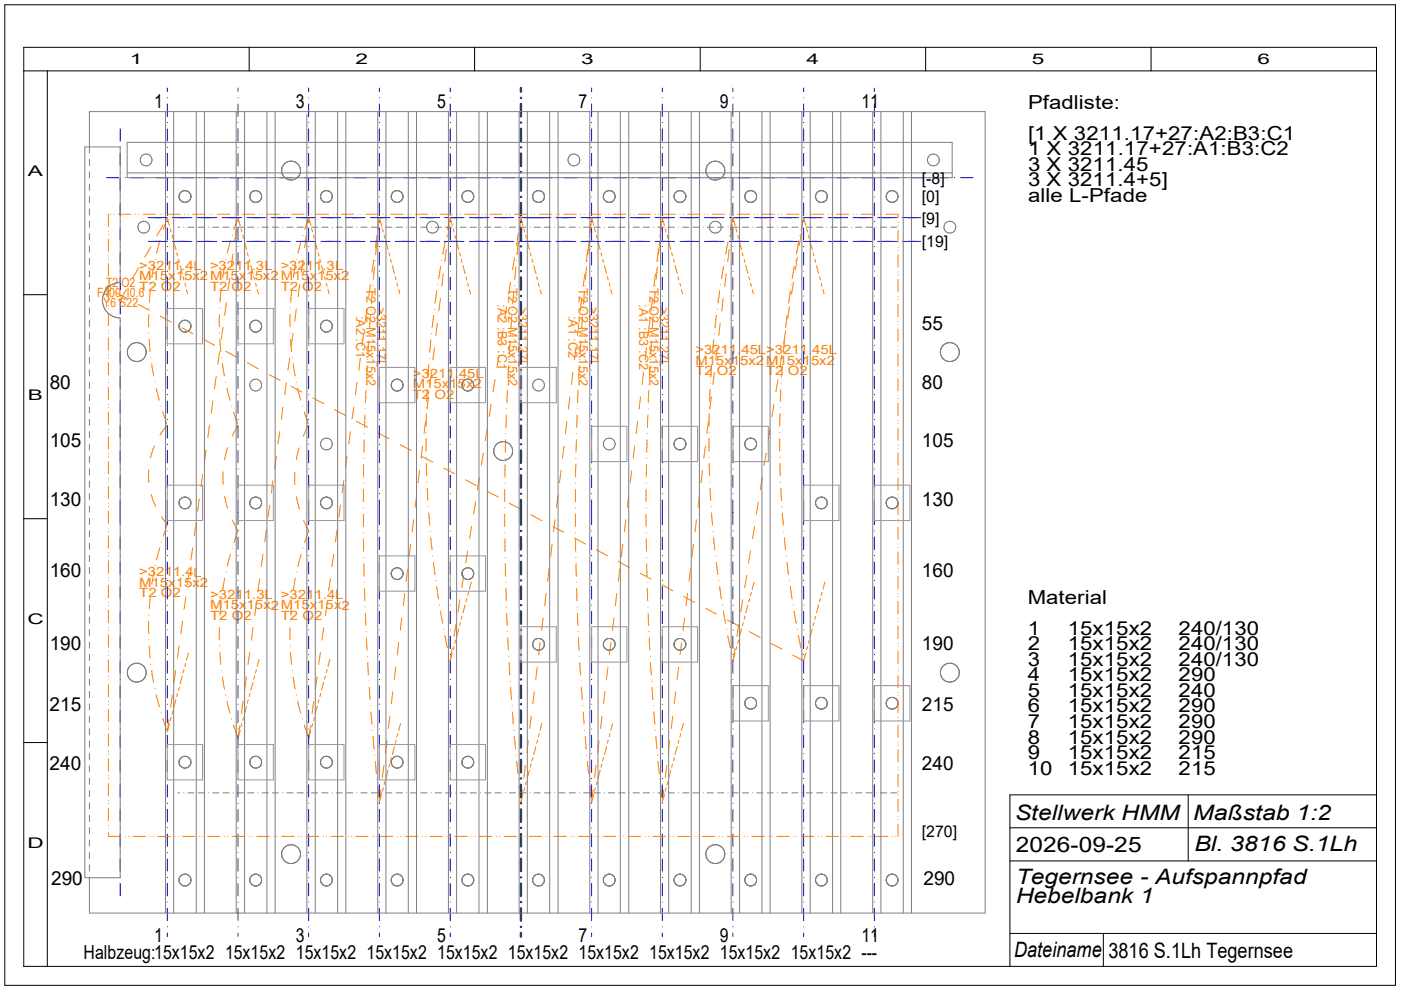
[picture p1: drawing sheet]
<svg xmlns="http://www.w3.org/2000/svg" width="297mm" height="210mm" viewBox="0 0 297 210" stroke-linecap="round" stroke-linejoin="round" font-family="sans-serif">
<defs><g id="words">
<g font-size="4.5">
<text x="215.2" y="173.8">Stellwerk HMM</text>
<text x="253" y="173.8">Maßstab 1:2</text>
<text x="215.4" y="180.6">2026-09-25</text>
<text x="253.2" y="180.5">Bl. 3816 S.1Lh</text>
<text x="215.4" y="187.4">Tegernsee - Aufspannpfad</text>
<text x="215.4" y="191.4">Hebelbank 1</text>
<text x="215.1" y="203">Dateiname</text>
<text x="235" y="203">3816 S.1Lh Tegernsee</text>
</g>
<g font-size="4.1">
<text x="32.7" y="22.9">1</text>
<text x="62.7" y="22.9">3</text>
<text x="92.7" y="22.9">5</text>
<text x="122.7" y="22.9">7</text>
<text x="152.7" y="22.9">9</text>
<text x="182.7" y="22.9">11</text>
<text x="218" y="23">Pfadliste:</text>
<text x="218" y="29.6">[1 X 3211.17+27:A2:B3:C1</text>
<text x="218" y="32.9">1 X 3211.17+27:A1:B3:C2</text>
<text x="218" y="36.2">3 X 3211.45</text>
<text x="218" y="39.5">3 X 3211.4+5]</text>
<text x="218" y="42.8">alle L-Pfade</text>
<text x="195.4" y="69.9">55</text>
<text x="10.5" y="82.4">80</text>
<text x="195.4" y="82.4">80</text>
<text x="10.5" y="94.9">105</text>
<text x="195.4" y="94.9">105</text>
<text x="10.5" y="107.4">130</text>
<text x="195.4" y="107.4">130</text>
<text x="10.5" y="122.3">160</text>
<text x="195.4" y="122.3">160</text>
<text x="217.9" y="128">Material</text>
<text x="10.5" y="137.8">190</text>
<text x="195.4" y="137.8">190</text>
<text x="217.9" y="134.5">1</text>
<text x="217.9" y="137.8">2</text>
<text x="226.4" y="134.5">15x15x2</text>
<text x="226.4" y="137.8">15x15x2</text>
<text x="249.9" y="134.5">240/130</text>
<text x="249.9" y="137.8">240/130</text>
<text x="217.9" y="141.1">3</text>
<text x="226.4" y="141.1">15x15x2</text>
<text x="249.9" y="141.1">240/130</text>
<text x="217.9" y="144.4">4</text>
<text x="217.9" y="147.7">5</text>
<text x="226.4" y="144.4">15x15x2</text>
<text x="226.4" y="147.7">15x15x2</text>
<text x="249.9" y="144.4">290</text>
<text x="249.9" y="147.7">240</text>
<text x="10.5" y="150.7">215</text>
<text x="195.4" y="150.7">215</text>
<text x="217.9" y="151">6</text>
<text x="217.9" y="154.3">7</text>
<text x="226.4" y="151">15x15x2</text>
<text x="226.4" y="154.3">15x15x2</text>
<text x="249.9" y="151">290</text>
<text x="249.9" y="154.3">290</text>
<text x="217.9" y="157.6">8</text>
<text x="217.9" y="161">9</text>
<text x="226.4" y="157.6">15x15x2</text>
<text x="226.4" y="161">15x15x2</text>
<text x="249.9" y="157.6">290</text>
<text x="249.9" y="161">215</text>
<text x="10.5" y="163.2">240</text>
<text x="195.4" y="163.2">240</text>
<text x="217.9" y="164.3">10</text>
<text x="226.4" y="164.3">15x15x2</text>
<text x="249.9" y="164.3">215</text>
<text x="10.8" y="187.6">290</text>
<text x="195.8" y="187.6">290</text>
<text x="17.7" y="203.2">Halbzeug:15x15x2 15x15x2 15x15x2 15x15x2 15x15x2 15x15x2 15x15x2 15x15x2 15x15x2 15x15x2 ---</text>
<text x="32.7" y="199.7">1</text>
<text x="62.7" y="199.7">3</text>
<text x="92.7" y="199.7">5</text>
<text x="122.7" y="199.7">7</text>
<text x="152.7" y="199.7">9</text>
<text x="182.7" y="199.7">11</text>
</g>
<g font-size="3.4">
<text x="195.4" y="38.9">[-8]</text>
<text x="195.4" y="47.5">[9]</text>
<text x="195.4" y="42.9">[0]</text>
<text x="195.4" y="52.5">[19]</text>
<text x="195.4" y="177.5">[270]</text>
</g>
<g font-size="3.1">
<text x="27.6" y="13.6">1</text>
<text x="75.4" y="13.6">2</text>
<text x="123.2" y="13.6">3</text>
<text x="171" y="13.6">4</text>
<text x="218.8" y="13.6">5</text>
<text x="266.6" y="13.6">6</text>
<text x="5.9" y="37.3">A</text>
<text x="5.9" y="84.8">B</text>
<text x="5.8" y="132.3">C</text>
<text x="5.8" y="179.7">D</text>
</g>
<g font-size="2.7" fill="#ff8000">
<text x="29.5" y="59.4">M15</text>
<text x="29.5" y="57.2">&gt;3211.4L</text>
<text x="35.7" y="59.4">x</text>
<text x="37.3" y="59.4">15x</text>
<text x="42.4" y="59.4">2</text>
<text x="44.5" y="57.2">&gt;3211.3L</text>
<text x="44.5" y="59.4">M15x15x2</text>
<text x="59.5" y="57.2">&gt;3211.3L</text>
<text x="59.5" y="59.4">M15x15x2</text>
<text x="20.6" y="63">F400 I0.6</text>
<text x="22" y="65.2">Y6 S22</text>
<text x="22.5" y="60.8">T2 O2</text>
<text x="29.5" y="61.6">T2 O2</text>
<text x="44.5" y="61.6">T2 O2</text>
<text x="59.5" y="61.6">T2 O2</text>
<text x="77.7" y="61.1" transform="rotate(90 77.7 61.1)">T2 O2 M15x15x2</text>
<text x="79.9" y="65" transform="rotate(90 79.9 65)">&gt;3211.17L</text>
<text x="105.5" y="64.6" transform="rotate(90 105.5 64.6)">:A2 :B3 :C1</text>
<text x="107.7" y="61.1" transform="rotate(90 107.7 61.1)">T2 O2 M15x15x2</text>
<text x="109.9" y="65" transform="rotate(90 109.9 65)">&gt;3211.27L</text>
<text x="122.7" y="61.1" transform="rotate(90 122.7 61.1)">T2 O2 M15x15x2</text>
<text x="124.9" y="65" transform="rotate(90 124.9 65)">&gt;3211.17L</text>
<text x="135.5" y="64.6" transform="rotate(90 135.5 64.6)">:A1 :B3 :C2</text>
<text x="137.7" y="61.1" transform="rotate(90 137.7 61.1)">T2 O2 M15x15x2</text>
<text x="139.9" y="65" transform="rotate(90 139.9 65)">&gt;3211.27L</text>
<text x="75.5" y="67" transform="rotate(90 75.5 67)">:A2 :C1</text>
<text x="120.5" y="67" transform="rotate(90 120.5 67)">:A1 :C2</text>
<text x="147.4" y="75.1">&gt;3211.45L&gt;3211.45L</text>
<text x="147.4" y="77.3">M15x15x2</text>
<text x="162.5" y="77.3">M15x15x2</text>
<text x="87.5" y="80.1">&gt;3211.</text>
<text x="87.5" y="82.3">M15x</text>
<text x="95.2" y="82.3">1</text>
<text x="97" y="82.3">5x2</text>
<text x="97.3" y="80.1">45L</text>
<text x="147.4" y="79.5">T2 O2</text>
<text x="162.5" y="79.5">T2 O2</text>
<text x="87.5" y="84.5">T2 O2</text>
<text x="29.5" y="124.4">M15</text>
<text x="29.5" y="122.2">&gt;3211.4L</text>
<text x="35.7" y="124.4">x</text>
<text x="37.3" y="124.4">15x</text>
<text x="42.4" y="124.5">2</text>
<text x="29.5" y="126.6">T2 O2</text>
<text x="44.5" y="129.2">M15</text>
<text x="44.5" y="131.4">T2 O2</text>
<text x="44.5" y="127">&gt;3211.3L</text>
<text x="50.7" y="129.2">x</text>
<text x="52.3" y="129.2">15x2M15</text>
<text x="59.5" y="127">&gt;3211.4L</text>
<text x="59.5" y="131.4">T2 O2</text>
<text x="65.7" y="129.2">x</text>
<text x="67.3" y="129.2">15x2</text>
</g>
</g></defs>
<g fill="none" stroke="#000" stroke-width=".21">
<path d="M1 1h294.9v207.9h-294.9zM5 10h286.8v194.9h-286.8zM5 15h286.8M10 15v189.9M52.8 10v5M100.6 10v5M148.5 10v5M196.3 10v5M244 10v5M5 62.5h5M5 110h5M5 157.4h5"/>
<path d="M214.1 175.5h77.7M251.9 168.5v14M291.8 168.5h-77.7v36.4M214.1 182.5h77.7M214.1 197.9h77.7M233.9 197.9v7"/>
</g>
<g fill="none" stroke="#00f" stroke-width=".21">
<path d="M35.5 18.7v.7M50.5 18.7v.7M65.4 18.7v.7M80.4 18.7v.7M95.5 18.7v.7M125.4 18.7v.7M140.4 18.7v.7M155.4 18.7v.7M170.4 18.7v.7M185.4 18.7v.7M22.6 37.7h2.6M25.5 27.3v2.6"/>
<path d="M25.5 32.6v2.6M25.5 37.8v2.6M25.5 36.5h.1M25.5 31.2h.1M26.5 37.7h.1M27.9 37.7h2.6M31.8 37.7h.1M33.1 37.7h2.6M35.5 36.5h.1M35.5 31.2h.1M35.5 22.1v2.6M35.5 27.3v2.6"/>
<path d="M35.5 32.6v2.6M35.5 37.8v2.6M35.5 26h.1M35.5 20.7h.1M37 37.7h.1M38.4 37.7h2.6M42.3 37.7h.1M43.6 37.7h2.6M47.5 37.7h.1M48.8 37.7h2.7M50.5 36.5h.1M50.5 31.2h.1"/>
<path d="M50.5 26h.1M50.5 20.7h.1M50.5 22.1v2.6M50.5 27.3v2.6M50.5 32.6v2.6M50.5 37.8v2.6M52.8 37.7h.1M54.1 37.7h2.6M58 37.7h.1M59.3 37.7h2.7M63.3 37.7h.1M64.6 37.7h2.6"/>
<path d="M65.4 36.5h.1M65.4 31.2h.1M65.4 26h.1M65.4 20.7h.1M65.4 22.1v2.6M65.4 27.3v2.6M65.4 32.6v2.6M65.4 37.8v2.6M68.5 37.7h.1M69.8 37.7h2.7M73.8 37.7h.1M75.1 37.7h2.6"/>
<path d="M79 37.7h.1M80.3 37.7h2.7M80.4 36.5h.1M80.4 31.2h.1M80.4 26h.1M80.4 20.7h.1M80.4 22.1v2.6M80.4 27.3v2.6M80.4 32.6v2.6M80.4 37.8v2.6M84.3 37.7h.1M85.6 37.7h2.6"/>
<path d="M89.5 37.7h.1M90.8 37.7h2.7M94.8 37.7h.1M95.5 36.5h.1M95.5 31.2h.1M95.5 26h.1M95.5 20.7h.1M95.5 22.1v2.6M95.5 27.3v2.6M95.5 32.6v2.6M95.5 37.8v2.6M96.1 37.7h2.6"/>
<path d="M100 37.7h.1M101.3 37.7h2.6M105.2 37.7h.1M106.5 37.7h2.7M110.5 37.7h.1M111.8 37.7h5.2M118.4 37.7h.1M119.7 37.7h2.6M123.6 37.7h.1M124.9 37.7h2.6M125.4 36.5h.1M125.4 31.2h.1"/>
<path d="M125.4 26h.1M125.4 20.7h.1M125.4 22.1v2.6M125.4 27.3v2.6M125.4 32.6v2.6M125.4 37.8v2.6M128.9 37.7h.1M130.2 37.7h2.6M134.1 37.7h.1M135.4 37.7h2.6M139.4 37.7h.1M140.4 36.5h.1"/>
<path d="M140.4 31.2h.1M140.4 26h.1M140.4 20.7h.1M140.4 22.1v2.6M140.4 27.3v2.6M140.4 32.6v2.6M140.4 37.8v2.6M140.7 37.7h2.6M144.6 37.7h.1M145.9 37.7h2.6M149.9 37.7h.1M151.2 37.7h2.6"/>
<path d="M155.1 37.7h.1M155.4 36.5h.1M155.4 31.2h.1M155.4 26h.1M155.4 20.7h.1M155.4 22.1v2.6M155.4 27.3v2.6M155.4 32.6v2.6M155.4 37.8v2.6M156.4 37.7h2.6M160.4 37.7h.1M161.7 37.7h2.6"/>
<path d="M165.6 37.7h.1M166.9 37.7h2.6M170.4 36.5h.1M170.4 31.2h.1M170.4 26h.1M170.4 20.7h.1M170.4 22.1v2.6M170.4 27.3v2.6M170.4 32.6v2.6M170.4 37.8v2.6M170.9 37.7h.1M172.2 37.7h2.6"/>
<path d="M176.1 37.7h.1M177.4 37.7h2.6M181.4 37.7h.1M182.7 37.7h2.6M185.4 36.5h.1M185.4 31.2h.1M185.4 26h.1M185.4 20.7h.1M185.4 22.1v2.6M185.4 27.3v2.6M185.4 32.6v2.6M185.4 37.8v2.6"/>
<path d="M186.6 37.7h.1M187.9 37.7h2.6M191.9 37.7h.1M193.2 37.7h2.6M197.1 37.7h.1M198.4 37.7h2.6M202.3 37.7h.1M203.7 37.7h2.6M25.5 43.1v2.6M25.5 48.3v2.6M25.5 53.6v2.6M25.5 58.8v2.6"/>
<path d="M25.5 57.5h.1M25.5 52.2h.1M25.5 47h.1M25.5 41.7h.1M31.5 46.1h3.8M31.5 51.2h3.8M35.4 46.1h.1M35.4 51.2h.1M35.5 57.5h.1M35.5 52.2h.1M35.5 47h.1M35.5 41.7h.1"/>
<path d="M35.5 43.1v2.6M35.5 48.3v2.6M35.5 53.6v2.6M35.5 58.8v2.6M36.6 46.1h.1M36.6 51.2h.1M36.7 46.1h3.8M36.7 51.2h3.8M40.7 46.1h.1M40.7 51.2h.1M41.8 46.1h.1M41.8 51.2h.1"/>
<path d="M42 46.1h3.8M42 51.2h3.8M45.9 46.1h.1M45.9 51.2h.1M47.1 46.1h.1M47.1 51.2h.1M47.2 46.1h3.8M47.2 51.2h3.8M50.5 57.5h.1M50.5 52.2h.1M50.5 47h.1M50.5 41.7h.1"/>
<path d="M50.5 43.1v2.6M50.5 48.3v2.6M50.5 53.6v2.6M50.5 58.8v2.6M51.2 46.1h.1M51.2 51.2h.1M52.3 46.1h.1M52.3 51.2h.1M52.5 46.1h3.7M52.5 51.2h3.7M56.4 46.1h.1M56.4 51.2h.1"/>
<path d="M57.5 46.1h.1M57.5 51.2h.1M57.7 46.1h3.8M57.7 51.2h3.8M61.7 46.1h.1M61.7 51.2h.1M62.8 46.1h.1M62.8 51.2h.1M63 46.1h3.7M63 51.2h3.7M65.4 57.5h.1M65.4 52.2h.1"/>
<path d="M65.4 47h.1M65.4 41.7h.1M65.4 43.1v2.6M65.4 48.3v2.6M65.4 53.6v2.6M65.4 58.8v2.6M66.9 46.1h.1M66.9 51.2h.1M68 46.1h.1M68 51.2h.1M68.2 46.1h3.8M68.2 51.2h3.8"/>
<path d="M72.1 46.1h.1M72.1 51.2h.1M73.3 46.1h.1M73.3 51.2h.1M73.4 46.1h3.8M73.4 51.2h3.8M77.4 46.1h.1M77.4 51.2h.1M78.5 46.1h.1M78.5 51.2h.1M78.7 46.1h3.8M78.7 51.2h3.8"/>
<path d="M80.4 57.5h.1M80.4 52.2h.1M80.4 47h.1M80.4 41.7h.1M80.4 43.1v2.6M80.4 48.3v2.6M80.4 53.6v2.6M80.4 58.8v2.6M82.6 46.1h.1M82.6 51.2h.1M83.8 46.1h.1M83.8 51.2h.1"/>
<path d="M83.9 46.1h3.8M83.9 51.2h3.8M87.9 46.1h.1M87.9 51.2h.1M89 46.1h.1M89 51.2h.1M89.2 46.1h3.8M89.2 51.2h3.8M93.1 46.1h.1M93.1 51.2h.1M94.3 46.1h.1M94.3 51.2h.1"/>
<path d="M94.4 46.1h3.8M94.4 51.2h3.8M95.5 57.5h.1M95.5 52.2h.1M95.5 47h.1M95.5 41.7h.1M95.5 43.1v2.6M95.5 48.3v2.6M95.5 53.6v2.6M95.5 58.8v2.6M98.4 46.1h.1M98.4 51.2h.1"/>
<path d="M99.5 46.1h.1M99.5 51.2h.1M99.7 46.1h3.8M99.7 51.2h3.8M103.6 46.1h.1M103.6 51.2h.1M104.8 46.1h.1M104.8 51.2h.1M104.9 46.1h3.8M104.9 51.2h3.8M108.9 46.1h.1M108.9 51.2h.1"/>
<path d="M110 46.1h.1M110 51.2h.1M110.2 46.1h6.4M110.2 51.2h6.4M116.8 46.1h.1M116.8 51.2h.1M117.9 46.1h.1M117.9 51.2h.1M118.1 46.1h3.7M118.1 51.2h3.7M122 46.1h.1M122 51.2h.1"/>
<path d="M123.1 46.1h.1M123.1 51.2h.1M123.3 46.1h3.8M123.3 51.2h3.8M125.4 57.5h.1M125.4 52.2h.1M125.4 47h.1M125.4 41.7h.1M125.4 43.1v2.6M125.4 48.3v2.6M125.4 53.6v2.6M125.4 58.8v2.6"/>
<path d="M127.3 46.1h.1M127.3 51.2h.1M128.4 46.1h.1M128.4 51.2h.1M128.6 46.1h3.7M128.6 51.2h3.7M132.5 46.1h.1M132.5 51.2h.1M133.6 46.1h.1M133.6 51.2h.1M133.8 46.1h3.8M133.8 51.2h3.8"/>
<path d="M137.7 46.1h.1M137.7 51.2h.1M138.9 46.1h.1M138.9 51.2h.1M139.1 46.1h3.7M139.1 51.2h3.7M140.4 57.5h.1M140.4 52.2h.1M140.4 47h.1M140.4 41.7h.1M140.4 43.1v2.6M140.4 48.3v2.6"/>
<path d="M140.4 53.6v2.6M140.4 58.8v2.6M143 46.1h.1M143 51.2h.1M144.1 46.1h.1M144.1 51.2h.1M144.3 46.1h3.8M144.3 51.2h3.8M148.2 46.1h.1M148.2 51.2h.1M149.4 46.1h.1M149.4 51.2h.1"/>
<path d="M149.6 46.1h3.7M149.6 51.2h3.7M153.5 46.1h.1M153.5 51.2h.1M154.6 46.1h.1M154.6 51.2h.1M154.8 46.1h3.8M154.8 51.2h3.8M155.4 57.5h.1M155.4 52.2h.1M155.4 47h.1M155.4 41.7h.1"/>
<path d="M155.4 43.1v2.6M155.4 48.3v2.6M155.4 53.6v2.6M155.4 58.8v2.6M158.7 46.1h.1M158.7 51.2h.1M159.9 46.1h.1M159.9 51.2h.1M160.1 46.1h3.7M160.1 51.2h3.7M164 46.1h.1M164 51.2h.1"/>
<path d="M165.1 46.1h.1M165.1 51.2h.1M165.3 46.1h3.7M165.3 51.2h3.7M169.2 46.1h.1M169.2 51.2h.1M170.3 46.1h.1M170.3 51.2h.1M170.4 57.5h.1M170.4 52.2h.1M170.4 47h.1M170.4 41.7h.1"/>
<path d="M170.4 43.1v2.6M170.4 48.3v2.6M170.4 53.6v2.6M170.4 58.8v2.6M170.6 46.1h3.7M170.6 51.2h3.7M174.5 46.1h.1M174.5 51.2h.1M175.6 46.1h.1M175.6 51.2h.1M175.8 46.1h3.7M175.8 51.2h3.7"/>
<path d="M179.7 46.1h.1M179.7 51.2h.1M180.8 46.1h.1M180.8 51.2h.1M181 46.1h3.8M181 51.2h3.8M185 46.1h.1M185 51.2h.1M185.4 57.5h.1M185.4 52.2h.1M185.4 47h.1M185.4 41.7h.1"/>
<path d="M185.4 43.1v2.6M185.4 48.3v2.6M185.4 53.6v2.6M185.4 58.8v2.6M186.1 46.1h.1M186.1 51.2h.1M186.3 46.1h3.7M186.3 51.2h3.7M190.2 46.1h.1M190.2 51.2h.1M191.3 46.1h.1M191.3 51.2h.1"/>
<path d="M191.5 46.1h3.7M191.5 51.2h3.7M25.5 64.1v2.5M25.5 69.3v2.6M25.5 74.5v2.6M25.5 79.8v2.6M25.5 78.4h.1M25.5 73.2h.1M25.5 67.9h.1M25.5 62.7h.1M35.5 78.4h.1M35.5 73.2h.1"/>
<path d="M35.5 62.7h.1M35.5 64.1v2.6M35.5 67.9v.1M35.5 69.3v2.6M35.5 74.5v2.6M35.5 79.8v2.6M50.5 78.4h.1M50.5 73.2h.1M50.5 62.7h.1M50.5 64.1v2.6M50.5 67.9v.1M50.5 69.3v2.6"/>
<path d="M50.5 74.5v2.6M50.5 79.8v2.6M65.4 78.4h.1M65.4 73.2h.1M65.4 62.7h.1M65.4 64.1v2.6M65.4 67.9v.1M65.4 69.3v2.6M65.4 74.5v2.6M65.4 79.8v2.6M80.4 78.4h.1M80.4 73.2h.1"/>
<path d="M80.4 62.7h.1M80.4 64.1v2.6M80.4 67.9v.1M80.4 69.3v2.6M80.4 74.5v2.6M80.4 79.8v2.6M95.5 78.4h.1M95.5 73.2h.1M95.5 62.7h.1M95.5 64.1v2.6M95.5 67.9v.1M95.5 69.3v2.6"/>
<path d="M95.5 74.5v2.6M95.5 79.8v2.6M125.4 78.4h.1M125.4 73.2h.1M125.4 62.7h.1M125.4 64.1v2.6M125.4 67.9v.1M125.4 69.3v2.6M125.4 74.5v2.6M125.4 79.8v2.6M140.4 78.4h.1M140.4 73.2h.1"/>
<path d="M140.4 62.7h.1M140.4 64.1v2.6M140.4 67.9v.1M140.4 69.3v2.6M140.4 74.5v2.6M140.4 79.8v2.6M155.4 78.4h.1M155.4 73.2h.1M155.4 62.7h.1M155.4 64.1v2.6M155.4 67.9v.1M155.4 69.3v2.6"/>
<path d="M155.4 74.5v2.6M155.4 79.8v2.6M170.4 78.4h.1M170.4 73.2h.1M170.4 62.7h.1M170.4 64.1v2.6M170.4 67.9v.1M170.4 69.3v2.6M170.4 74.5v2.6M170.4 79.8v2.6M185.4 78.4h.1M185.4 73.2h.1"/>
<path d="M185.4 62.7h.1M185.4 64.1v2.6M185.4 67.9v.1M185.4 69.3v2.6M185.4 74.5v2.6M185.4 79.8v2.6M25.5 85v2.6M25.5 90.3v2.6M25.5 95.5v2.6M25.5 99.4h.1M25.5 94.2h.1M25.5 88.9h.1"/>
<path d="M25.5 83.7h.1M35.5 99.4h.1M35.5 94.2h.1M35.5 88.9h.1M35.5 83.7h.1M35.5 85v2.6M35.5 90.3v2.6M35.5 95.5v2.6M50.5 99.4h.1M50.5 94.2h.1M50.5 88.9h.1M50.5 83.7h.1"/>
<path d="M50.5 85v2.6M50.5 90.3v2.6M50.5 95.5v2.6M65.4 99.4h.1M65.4 94.2h.1M65.4 88.9h.1M65.4 83.7h.1M65.4 85v2.6M65.4 90.3v2.6M65.4 95.5v2.6M80.4 99.4h.1M80.4 94.2h.1"/>
<path d="M80.4 88.9h.1M80.4 83.7h.1M80.4 85v2.6M80.4 90.3v2.6M80.4 95.5v2.6M95.5 99.4h.1M95.5 94.2h.1M95.5 88.9h.1M95.5 83.7h.1M95.5 85v2.6M95.5 90.3v2.6M95.5 95.5v2.6"/>
<path d="M125.4 99.4h.1M125.4 94.2h.1M125.4 88.9h.1M125.4 83.7h.1M125.4 85v2.6M125.4 90.3v2.6M125.4 95.5v2.6M140.4 99.4h.1M140.4 94.2h.1M140.4 88.9h.1M140.4 83.7h.1M140.4 85v2.6"/>
<path d="M140.4 90.3v2.6M140.4 95.5v2.6M155.4 99.4h.1M155.4 94.2h.1M155.4 88.9h.1M155.4 83.7h.1M155.4 85v2.6M155.4 90.3v2.6M155.4 95.5v2.6M170.4 99.4h.1M170.4 94.2h.1M170.4 88.9h.1"/>
<path d="M170.4 83.7h.1M170.4 85v2.6M170.4 90.3v2.6M170.4 95.5v2.6M185.4 99.4h.1M185.4 94.2h.1M185.4 88.9h.1M185.4 83.7h.1M185.4 85v2.6M185.4 90.3v2.6M185.4 95.5v2.6M25.5 100.8v2.6"/>
<path d="M25.5 106v5.3M25.5 113.9v2.6M25.5 119.1v2.7M25.5 112.6h.1M25.5 117.8h.1M25.5 104.7h.1M35.5 112.6h.1M35.5 117.8h.1M35.5 104.7h.1M35.5 100.8v2.6M35.5 106v5.3M35.5 113.9v2.6"/>
<path d="M35.5 119.1v2.7M50.5 112.6h.1M50.5 117.8h.1M50.5 104.7h.1M50.5 100.8v2.6M50.5 106v5.3M50.5 113.9v2.6M50.5 119.1v2.7M65.4 112.6h.1M65.4 117.8h.1M65.4 104.7h.1M65.4 100.8v2.6"/>
<path d="M65.4 106v5.3M65.4 113.9v2.6M65.4 119.1v2.7M80.4 112.6h.1M80.4 117.8h.1M80.4 104.7h.1M80.4 100.8v2.6M80.4 106v5.3M80.4 113.9v2.6M80.4 119.1v2.7M95.5 112.6h.1M95.5 117.8h.1"/>
<path d="M95.5 104.7h.1M95.5 100.8v2.6M95.5 106v5.3M95.5 113.9v2.6M95.5 119.1v2.7M125.4 112.6h.1M125.4 117.8h.1M125.4 104.7h.1M125.4 100.8v2.6M125.4 106v5.3M125.4 113.9v2.6M125.4 119.1v2.7"/>
<path d="M140.4 112.6h.1M140.4 117.8h.1M140.4 104.7h.1M140.4 100.8v2.6M140.4 106v5.3M140.4 113.9v2.6M140.4 119.1v2.7M155.4 112.6h.1M155.4 117.8h.1M155.4 104.7h.1M155.4 100.8v2.6M155.4 106v5.3"/>
<path d="M155.4 113.9v2.6M155.4 119.1v2.7M170.4 112.6h.1M170.4 117.8h.1M170.4 104.7h.1M170.4 100.8v2.6M170.4 106v5.3M170.4 113.9v2.6M170.4 119.1v2.7M185.4 112.6h.1M185.4 117.8h.1M185.4 104.7h.1"/>
<path d="M185.4 100.8v2.6M185.4 106v5.3M185.4 113.9v2.6M185.4 119.1v2.7M25.5 124.4v2.6M25.5 129.6v2.6M25.5 134.9v2.6M25.5 123.1h.1M25.5 128.3h.1M25.5 133.6h.1M25.5 138.8h.1M35.5 123.1h.1"/>
<path d="M35.5 128.3h.1M35.5 133.6h.1M35.5 138.8h.1M35.5 124.4v2.6M35.5 129.6v2.6M35.5 134.9v2.6M50.5 123.1h.1M50.5 128.3h.1M50.5 133.6h.1M50.5 138.8h.1M50.5 124.4v2.6M50.5 129.6v2.6"/>
<path d="M50.5 134.9v2.6M65.4 123.1h.1M65.4 128.3h.1M65.4 133.6h.1M65.4 138.8h.1M65.4 124.4v2.6M65.4 129.6v2.6M65.4 134.9v2.6M80.4 123.1h.1M80.4 128.3h.1M80.4 133.6h.1M80.4 138.8h.1"/>
<path d="M80.4 124.4v2.6M80.4 129.6v2.6M80.4 134.9v2.6M95.5 123.1h.1M95.5 128.3h.1M95.5 133.6h.1M95.5 138.8h.1M95.5 124.4v2.6M95.5 129.6v2.6M95.5 134.9v2.6M125.4 123.1h.1M125.4 128.3h.1"/>
<path d="M125.4 133.6h.1M125.4 138.8h.1M125.4 124.4v2.6M125.4 129.6v2.6M125.4 134.9v2.6M140.4 123.1h.1M140.4 128.3h.1M140.4 133.6h.1M140.4 138.8h.1M140.4 124.4v2.6M140.4 129.6v2.6M140.4 134.9v2.6"/>
<path d="M155.4 123.1h.1M155.4 128.3h.1M155.4 133.6h.1M155.4 138.8h.1M155.4 124.4v2.6M155.4 129.6v2.6M155.4 134.9v2.6M170.4 123.1h.1M170.4 128.3h.1M170.4 133.6h.1M170.4 138.8h.1M170.4 124.4v2.6"/>
<path d="M170.4 129.6v2.6M170.4 134.9v2.6M185.4 123.1h.1M185.4 128.3h.1M185.4 133.6h.1M185.4 138.8h.1M185.4 124.4v2.6M185.4 129.6v2.6M185.4 134.9v2.6M25.5 140.1v2.6M25.5 145.4v2.6M25.5 150.6v2.6"/>
<path d="M25.5 155.9v2.6M25.5 144.1h.1M25.5 149.3h.1M25.5 154.6h.1M25.5 159.8h.1M35.5 144.1h.1M35.5 149.3h.1M35.5 154.6h.1M35.5 159.8h.1M35.5 140.1v2.6M35.5 145.4v2.6M35.5 150.6v2.6"/>
<path d="M35.5 155.9v2.6M50.5 144.1h.1M50.5 149.3h.1M50.5 154.6h.1M50.5 159.8h.1M50.5 140.1v2.6M50.5 145.4v2.6M50.5 150.6v2.6M50.5 155.9v2.6M65.4 144.1h.1M65.4 149.3h.1M65.4 154.6h.1"/>
<path d="M65.4 159.8h.1M65.4 140.1v2.6M65.4 145.4v2.6M65.4 150.6v2.6M65.4 155.9v2.6M80.4 144.1h.1M80.4 149.3h.1M80.4 154.6h.1M80.4 159.8h.1M80.4 140.1v2.6M80.4 145.4v2.6M80.4 150.6v2.6"/>
<path d="M80.4 155.9v2.6M95.5 144.1h.1M95.5 149.3h.1M95.5 154.6h.1M95.5 159.8h.1M95.5 140.1v2.6M95.5 145.4v2.6M95.5 150.6v2.6M95.5 155.9v2.6M125.4 144.1h.1M125.4 149.3h.1M125.4 154.6h.1"/>
<path d="M125.4 159.8h.1M125.4 140.1v2.6M125.4 145.4v2.6M125.4 150.6v2.6M125.4 155.9v2.6M140.4 144.1h.1M140.4 149.3h.1M140.4 154.6h.1M140.4 159.8h.1M140.4 140.1v2.6M140.4 145.4v2.6M140.4 150.6v2.6"/>
<path d="M140.4 155.9v2.6M155.4 144.1h.1M155.4 149.3h.1M155.4 154.6h.1M155.4 159.8h.1M155.4 140.1v2.6M155.4 145.4v2.6M155.4 150.6v2.6M155.4 155.9v2.6M170.4 144.1h.1M170.4 149.3h.1M170.4 154.6h.1"/>
<path d="M170.4 159.8h.1M170.4 140.1v2.6M170.4 145.4v2.6M170.4 150.6v2.6M170.4 155.9v2.6M185.4 144.1h.1M185.4 149.3h.1M185.4 154.6h.1M185.4 159.8h.1M185.4 140.1v2.6M185.4 145.4v2.6M185.4 150.6v2.6"/>
<path d="M185.4 155.9v2.6M25.5 161.1v2.6M25.5 166.4v2.6M25.5 170.3h.1M25.5 171.6v2.6M25.5 176.8v2.7M25.5 165.1h.1M25.5 175.5h.1M35.5 165.1h.1M35.5 175.5h.1M35.5 161.1v2.6M35.5 166.4v2.6"/>
<path d="M35.5 171.6v2.6M35.5 176.8v2.7M35.5 170.3h.1M50.5 165.1h.1M50.5 175.5h.1M50.5 170.3h.1M50.5 161.1v2.6M50.5 166.4v2.6M50.5 171.6v2.6M50.5 176.8v2.7M65.4 165.1h.1M65.4 175.5h.1"/>
<path d="M65.4 170.3h.1M65.4 161.1v2.6M65.4 166.4v2.6M65.4 171.6v2.6M65.4 176.8v2.7M80.4 165.1h.1M80.4 175.5h.1M80.4 170.3h.1M80.4 161.1v2.6M80.4 166.4v2.6M80.4 171.6v2.6M80.4 176.8v2.7"/>
<path d="M95.5 165.1h.1M95.5 175.5h.1M95.5 170.3h.1M95.5 161.1v2.6M95.5 166.4v2.6M95.5 171.6v2.6M95.5 176.8v2.7M125.4 165.1h.1M125.4 175.5h.1M125.4 170.3h.1M125.4 161.1v2.6M125.4 166.4v2.6"/>
<path d="M125.4 171.6v2.6M125.4 176.8v2.7M140.4 165.1h.1M140.4 175.5h.1M140.4 170.3h.1M140.4 161.1v2.6M140.4 166.4v2.6M140.4 171.6v2.6M140.4 176.8v2.7M155.4 165.1h.1M155.4 175.5h.1M155.4 170.3h.1"/>
<path d="M155.4 161.1v2.6M155.4 166.4v2.6M155.4 171.6v2.6M155.4 176.8v2.7M170.4 165.1h.1M170.4 175.5h.1M170.4 170.3h.1M170.4 161.1v2.6M170.4 166.4v2.6M170.4 171.6v2.6M170.4 176.8v2.7M185.4 165.1h.1"/>
<path d="M185.4 175.5h.1M185.4 170.3h.1M185.4 161.1v2.6M185.4 166.4v2.6M185.4 171.6v2.6M185.4 176.8v2.7M25.5 182.1v2.6M25.5 187.3v2.6M25.5 180.8h.1M25.5 186h.1M35.5 180.8h.1M35.5 186h.1"/>
<path d="M35.5 182.1v2.6M35.5 187.3v2.6M35.5 192.6v2.6M35.5 197.8v.8M35.5 191.3h.1M35.5 196.5h.1M50.5 180.8h.1M50.5 186h.1M50.5 191.3h.1M50.5 196.5h.1M50.5 182.1v2.6M50.5 187.3v2.6"/>
<path d="M50.5 192.6v2.6M50.5 197.8v.8M65.4 180.8h.1M65.4 186h.1M65.4 191.3h.1M65.4 196.5h.1M65.4 182.1v2.6M65.4 187.3v2.6M65.4 192.6v2.6M65.4 197.8v.8M80.4 180.8h.1M80.4 186h.1"/>
<path d="M80.4 191.3h.1M80.4 196.5h.1M80.4 182.1v2.6M80.4 187.3v2.6M80.4 192.6v2.6M80.4 197.8v.8M95.5 180.8h.1M95.5 186h.1M95.5 191.3h.1M95.5 196.5h.1M95.5 182.1v2.6M95.5 187.3v2.6"/>
<path d="M95.5 192.6v2.6M95.5 197.8v.8M125.4 180.8h.1M125.4 186h.1M125.4 191.3h.1M125.4 196.5h.1M125.4 182.1v2.6M125.4 187.3v2.6M125.4 192.6v2.6M125.4 197.8v.8M140.4 180.8h.1M140.4 186h.1"/>
<path d="M140.4 191.3h.1M140.4 196.5h.1M140.4 182.1v2.6M140.4 187.3v2.6M140.4 192.6v2.6M140.4 197.8v.8M155.4 180.8h.1M155.4 186h.1M155.4 191.3h.1M155.4 196.5h.1M155.4 182.1v2.6M155.4 187.3v2.6"/>
<path d="M155.4 192.6v2.6M155.4 197.8v.8M170.4 180.8h.1M170.4 186h.1M170.4 191.3h.1M170.4 196.5h.1M170.4 182.1v2.6M170.4 187.3v2.6M170.4 192.6v2.6M170.4 197.8v.8M185.4 180.8h.1M185.4 186h.1"/>
<path d="M185.4 191.3h.1M185.4 196.5h.1M185.4 182.1v2.6M185.4 187.3v2.6M185.4 192.6v2.6M185.4 197.8v.8"/>
</g>
<g fill="none" stroke="#808080" stroke-width=".21">
<path d="M19 32.5v-8.8h189.9v169.9h-189.9v-7.6M19 33.8v1.3M19 36.4v1.3M19 39v1.3M27 30.2h174.9v7.5h-174.9zM27 36.7h174.9M32.2 33.9h.1M35.1 23.7v169.9M36.8 23.7v169.9M41.6 23.7v169.9M43.3 23.7v169.9M50.1 23.7v169.9"/>
<path d="M51.9 23.7v169.9M56.6 23.7v169.9M58.3 23.7v169.9M60.7 37.9h.1M61.8 38.1v.1M62.3 34.2h.1M63.5 35.3v.1M63.7 36.2h.1M65.1 24.2v169.4M66.8 23.7v169.9M71.6 23.7v169.9M73.3 23.7v169.9"/>
<path d="M80.1 23.7v169.9M81.8 23.7v169.9M86.6 23.7v169.9M88.3 23.7v169.9M95.1 23.7v169.9M96.8 23.7v169.9M101.6 23.7v169.9M103.3 23.7v169.9M110.1 23.7v169.9M111.8 23.7v169.9M116.5 23.7v169.9M118.3 23.7v169.9"/>
<path d="M122.9 33.9h.1M125 23.7v169.9M126.8 23.7v169.9M131.5 23.7v169.9M133.3 23.7v169.9M140 23.7v169.9M141.8 23.7v169.9M146.6 23.7v169.9M148.3 23.7v169.9M149.8 36.9h.1M149.9 37.1h.1M152.1 38.1h.1"/>
<path d="M153.6 35.6v.1M153.7 36.2h.1M155 23.7v169.9M156.8 23.7v169.9M161.5 23.7v169.9M163.3 23.7v169.9M170 23.7v169.9M171.8 23.7v169.9M176.5 23.7v169.9M178.3 23.7v169.9M185 23.7v169.9M186.8 23.7v169.9"/>
<path d="M191.5 23.7v169.9M193.2 23.7v169.9M199.1 33.9h.1M19 41.7v1.3M19 44.3v1.3M19 46.9v1.3M19 49.5v1.3M19 52.2v1.3M19 54.8v1.3M19 57.4v1.3M25.5 59.9v-28.7h-7.5v154.9h7.5v-118.7l-1.3-.2-1.2-.7a3.8 3.8 0 0 1 0-5.7l1.3-.7 1.2-.2M31.7 48.2h.1"/>
<path d="M37.8 48.2h.3M38.9 48.2h.1M39.8 48.2h1.3M40.5 41.7h.1M42 48.2h1.3M44.2 48.2h.1M45.1 48.2h1.3M47.3 48.2h1.3M49.4 48.2h.1M50.3 48.2h1.3M52.5 48.2h1.3M54.7 48.2h.1"/>
<path d="M55.5 41.7h.1M55.6 48.2h1.3M57.7 48.2h1.4M59.9 48.2h.1M60.8 48.2h1.3M63 48.2h1.3M65.2 48.2h.1M66 48.2h1.3M68.2 48.2h1.4M70.4 41.7h.1M70.4 48.2h.1M71.3 48.2h1.3"/>
<path d="M73.5 48.2h1.3M75.6 48.2h.1M76.5 48.2h1.3M78.7 48.2h1.3M80.9 48.2h.1M81.8 48.2h1.3M84 48.2h1.3M85.5 41.7h.1M86.1 48.2h.1M87 48.2h1.3M89.2 48.2h1.3M91.4 48.2h.1"/>
<path d="M92.3 48.2h1.3M94.4 48.2h1.4M96.6 48.2h.1M97.5 48.2h1.3M99.7 48.2h1.3M100.5 41.7h.1M101.9 48.2h.1M102.8 48.2h1.3M104.9 48.2h1.4M107.1 48.2h.1M108 48.2h1.3M110.2 48.2h1.3"/>
<path d="M112.4 48.2h.1M113.2 48.2h1.4M115.4 41.7h.1M115.4 48.2h1.4M117.6 48.2h.1M118.5 48.2h1.3M120.7 48.2h1.3M122.8 48.2h.1M123.7 48.2h1.3M125.9 48.2h1.4M128.1 48.2h.1M129 48.2h1.3"/>
<path d="M130.4 41.7h.1M131.2 48.2h1.3M133.3 48.2h.1M134.2 48.2h1.3M136.4 48.2h1.3M138.6 48.2h.1M139.5 48.2h1.3M141.6 48.2h1.4M143.8 48.2h.1M144.7 48.2h1.3M145.4 41.7h.1M146.9 48.2h1.3"/>
<path d="M149.1 48.2h.1M149.9 48.2h1.4M152.1 48.2h1.4M154.3 48.2h.1M155.2 48.2h1.3M157.4 48.2h1.3M159.6 48.2h.1M160.4 41.7h.1M160.4 48.2h1.4M162.6 48.2h1.4M164.8 48.2h.1M165.7 48.2h1.3"/>
<path d="M167.9 48.2h1.3M170 48.2h.1M170.9 48.2h1.4M173.1 48.2h1.4M175.3 48.2h.1M175.4 41.7h.1M176.2 48.2h1.3M178.3 48.2h1.4M180.5 48.2h.1M181.4 48.2h1.3M183.6 48.2h1.3M185.8 48.2h.1"/>
<path d="M186.7 48.2h1.3M188.8 48.2h1.4M190.4 41.7h.1M202.6 48.2h.1M19 60v1.3M19 62.7v1.3M19 65.3v1.3M19 67.9v1.3M19 70.5v1.3M19 73.2v1.3M19 75.8v1.3M19 78.4v1.3"/>
<path d="M27.1 75.4h.1M28 72.9l-.5 .4-.5 1v.7l.2 .6 .8 .8M28 76.4h.1M28.1 72.9l.6-.3 .8 .1 1 .6 .4 .9 .1 .7-.2 .7-.5 .6a2.2 2.2 0 0 1-1.9 .4l-.3-.2M28.1 72.9h-.1M28.3 76.5h.1M30.8 73.8v.1M31 74.6h.1M40.5 69.2h.1M55.5 69.2h.1M70.4 69.2h.1M199.6 73.8v.1"/>
<path d="M199.6 75.6l-.2-1.2 .4-1 .7-.6 1.1-.2 1.1 .5 .6 .9 .1 1.1-.4 .7M199.6 75.6h.1M199.6 75.6l.8 .8 1.1 .3 .9-.3 .6-.6M200.8 72.7h.1M201.2 76.6l.1 .1M202.3 76.4h.1M203 75.8h.1M203.3 74.1v.1M203.4 74.6h.1M19 81v1.3M19 83.7v1.3M19 86.3v1.3"/>
<path d="M19 88.9v1.3M19 91.5v1.3M19 94.1v1.4M19 96.8v1.3M19 99.4v1.3M55.5 81.7h.1M70.4 94.1h.1M85.5 81.7h.1M100.5 81.7h.1M104.8 95v.1M106.1 93.7h.1M108.6 95v.1"/>
<path d="M108.7 95.6h.1M115.4 81.7h.1M130.4 94.1h.1M145.4 94.1h.1M160.4 94.1h.1M19 102v1.3M19 104.6v1.4M19 107.3v1.3M19 109.9v1.3M19 112.5v1.3M19 115.1v1.4M19 117.8v1.3"/>
<path d="M38 106.6h.1M53 106.6h.1M67.9 106.6h.1M172.9 106.6h.1M187.9 106.6h.1M19 120.4v1.3M19 123v1.3M19 125.6v1.3M19 128.2v1.3M19 130.9v1.3M19 133.5v1.3M19 136.1v1.3"/>
<path d="M19 138.7v1.3M82.9 121.6h.1M98 121.6h.1M112.9 136.6h.1M127.9 136.6h.1M142.9 136.6h.1M19 141.4v1.3M19 144v1.3M19 146.6v1.3M19 149.2v1.3M19 151.8v1.4M19 154.5v1.3"/>
<path d="M19 157.1v1.3M19 159.7v1.3M27.1 141.9h.1M27.2 143.5h.1M27.2 143.5l.5 .6 1 .5 1.1-.2 .7-.4 .3-.5M27.4 141.4l-.4 .9 .2 1.2M27.4 141.4l.7-.6 .5-.2 .9 .1 1.1 .7M27.4 141.4h.1M29.5 144.5h.1M30.6 141.4h.1M30.6 141.4l.4 1-.2 1.1M30.8 143.5h.1"/>
<path d="M30.9 143.2h.1M31 142.6h.1M157.9 149.1h.1M172.9 149.1h.1M187.9 149.1h.1M199.5 143.2h.1M200.8 144.5h.1M202.1 140.8h.1M203.4 142.6h.1M19 162.3v1.4M19 165v1.3M19 167.6v1.3"/>
<path d="M19 170.2v1.3M19 172.8v1.4M19 175.5v1.3M19 178.1v1.3M37.8 168.1h.3M38 161.6h.1M38.9 168.1h.1M39.8 168.1h1.3M42 168.1h1.3M44.2 168.1h.1M45.1 168.1h1.3M47.3 168.1h1.3"/>
<path d="M49.4 168.1h.1M50.3 168.1h1.3M52.5 168.1h1.3M53 161.6h.1M54.7 168.1h.1M55.6 168.1h1.3M57.7 168.1h1.4M59.9 168.1h.1M60.8 168.1h1.3M63 168.1h1.3M65.2 168.1h.1M66 168.1h1.3"/>
<path d="M67.9 161.6h.1M68.2 168.1h1.4M70.4 168.1h.1M71.3 168.1h1.3M73.5 168.1h1.3M75.6 168.1h.1M76.5 168.1h1.3M78.7 168.1h1.3M80.9 168.1h.1M81.8 168.1h1.3M82.9 161.6h.1M84 168.1h1.3"/>
<path d="M86.1 168.1h.1M87 168.1h1.3M89.2 168.1h1.3M91.4 168.1h.1M92.3 168.1h1.3M94.4 168.1h1.4M96.6 168.1h.1M97.5 168.1h1.3M98 161.6h.1M99.7 168.1h1.3M101.9 168.1h.1M102.8 168.1h1.3"/>
<path d="M104.9 168.1h1.4M107.1 168.1h.1M108 168.1h1.3M110.2 168.1h1.3M112.4 168.1h.1M113.2 168.1h1.4M115.4 168.1h1.4M117.6 168.1h.1M118.5 168.1h1.3M120.7 168.1h1.3M122.8 168.1h.1M123.7 168.1h1.3"/>
<path d="M125.9 168.1h1.4M128.1 168.1h.1M129 168.1h1.3M131.2 168.1h1.3M133.3 168.1h.1M134.2 168.1h1.3M136.4 168.1h1.3M138.6 168.1h.1M139.5 168.1h1.3M141.6 168.1h1.4M143.8 168.1h.1M144.7 168.1h1.3"/>
<path d="M146.9 168.1h1.3M149.1 168.1h.1M149.9 168.1h1.4M152.1 179.2h.1M152.1 168.1h1.4M154.3 168.1h.1M155.2 168.1h1.3M157.4 168.1h1.3M159.6 168.1h.1M160.4 168.1h1.4M162.6 168.1h1.4M164.8 168.1h.1"/>
<path d="M165.7 168.1h1.3M167.9 168.1h1.3M170 168.1h.1M170.9 168.1h1.4M173.1 168.1h1.4M175.3 168.1h.1M176.2 168.1h1.3M178.3 168.1h1.4M180.5 168.1h.1M181.4 168.1h1.3M183.6 168.1h1.3M185.8 168.1h.1"/>
<path d="M186.7 168.1h1.3M188.8 168.1h1.4M19 180.7v1.3M19 183.3v1.4M40.5 186.6h.1M55.5 186.6h.1M59.8 181.7h.1M62.3 183h.1M63.7 181.1h.1M70.4 186.6h.1M85.5 186.6h.1M100.5 186.6h.1"/>
<path d="M115.4 186.6h.1M130.4 186.6h.1M145.4 186.6h.1M149.9 180.1v.1M152.2 183h-.1M152.4 182.9h.1M153.6 181.7h.1M153.7 181.1h.1M160.4 186.6h.1M175.4 186.6h.1M190.4 186.6h.1"/>
<circle cx="31" cy="33.9" r="1.25"/>
<circle cx="61.7" cy="36.2" r="2.01"/>
<circle cx="121.7" cy="33.9" r="1.25"/>
<circle cx="151.7" cy="36.2" r="2"/>
<circle cx="197.9" cy="33.9" r="1.25"/>
<circle cx="30.5" cy="48.2" r="1.26"/>
<circle cx="39.2" cy="41.7" r="1.25"/>
<circle cx="54.2" cy="41.7" r="1.25"/>
<circle cx="69.2" cy="41.7" r="1.24"/>
<circle cx="84.2" cy="41.7" r="1.26"/>
<circle cx="91.7" cy="48.2" r="1.25"/>
<circle cx="99.2" cy="41.7" r="1.25"/>
<circle cx="114.2" cy="41.7" r="1.25"/>
<circle cx="129.2" cy="41.7" r="1.25"/>
<circle cx="144.2" cy="41.7" r="1.25"/>
<circle cx="151.7" cy="48.2" r="1.27"/>
<circle cx="159.2" cy="41.7" r="1.25"/>
<circle cx="174.2" cy="41.7" r="1.24"/>
<circle cx="189.1" cy="41.7" r="1.27"/>
<circle cx="201.4" cy="48.2" r="1.25"/>
<circle cx="39.2" cy="69.2" r="1.26"/>
<circle cx="54.2" cy="69.2" r="1.25"/>
<circle cx="69.2" cy="69.2" r="1.25"/>
<circle cx="54.2" cy="81.7" r="1.26"/>
<circle cx="69.2" cy="94.1" r="1.26"/>
<circle cx="84.2" cy="81.7" r="1.25"/>
<circle cx="99.2" cy="81.6" r="1.26"/>
<circle cx="106.7" cy="95.6" r="2"/>
<circle cx="114.2" cy="81.6" r="1.26"/>
<circle cx="129.2" cy="94.1" r="1.25"/>
<circle cx="144.2" cy="94.1" r="1.25"/>
<circle cx="159.1" cy="94.1" r="1.27"/>
<circle cx="39.2" cy="106.6" r="1.25"/>
<circle cx="54.2" cy="106.6" r="1.25"/>
<circle cx="69.2" cy="106.6" r="1.25"/>
<circle cx="174.1" cy="106.6" r="1.25"/>
<circle cx="189.1" cy="106.6" r="1.26"/>
<circle cx="84.2" cy="121.6" r="1.25"/>
<circle cx="99.2" cy="121.6" r="1.25"/>
<circle cx="114.2" cy="136.6" r="1.25"/>
<circle cx="129.2" cy="136.6" r="1.26"/>
<circle cx="144.2" cy="136.6" r="1.26"/>
<circle cx="159.2" cy="149.1" r="1.25"/>
<circle cx="174.1" cy="149.1" r="1.25"/>
<circle cx="189.1" cy="149.1" r="1.26"/>
<circle cx="201.4" cy="142.6" r="1.99"/>
<circle cx="39.2" cy="161.6" r="1.24"/>
<circle cx="54.2" cy="161.6" r="1.26"/>
<circle cx="69.2" cy="161.6" r="1.26"/>
<circle cx="84.2" cy="161.6" r="1.26"/>
<circle cx="99.2" cy="161.6" r="1.25"/>
<circle cx="39.2" cy="186.6" r="1.26"/>
<circle cx="54.2" cy="186.6" r="1.26"/>
<circle cx="61.7" cy="181.1" r="2.01"/>
<circle cx="69.2" cy="186.6" r="1.25"/>
<circle cx="84.2" cy="186.6" r="1.25"/>
<circle cx="99.2" cy="186.6" r="1.26"/>
<circle cx="114.2" cy="186.6" r="1.25"/>
<circle cx="129.2" cy="186.6" r="1.26"/>
<circle cx="144.2" cy="186.6" r="1.26"/>
<circle cx="151.7" cy="181.1" r="2.01"/>
<circle cx="159.2" cy="186.6" r="1.26"/>
<circle cx="174.2" cy="186.6" r="1.25"/>
<circle cx="189.2" cy="186.6" r="1.25"/>
</g>
<g fill="none" stroke="#ff8000" stroke-width=".21">
<path d="M23 45.4v2.6M23 50.7v2.6M23 55.9v2.6M23 49h.1M23 49.7h.1M23 54.3h.1M23 54.9h.1M23 59.5h.1M23.4 45.4h.1M24.1 45.4h.1M25.1 45.4h2.6M28.7 45.4h.1"/>
<path d="M29.4 56.8l-1.3 2.3M29.4 45.4h.1M30.3 45.4h2.7M32 52.3l-1.3 2.2M32.6 56.3l-.4 2.5M32.9 55h.1M33.9 51.1l-.7 2.6M33.9 45.4h.1M34.2 49.9h.1M34.6 47.7l-1.3 2.3M34.6 45.4h.1M35.6 45.4h2.6"/>
<path d="M35.9 47.8l-.4-1.7-.9 2.5M36.1 48.5l.2 .7M36.5 49.9l.2 .6M36.8 51.2l.5 1.7M37.5 53.6l.1 .7M37.8 54.9l.2 .7M38.2 56.3l.4 1.7M38.8 58.7l.2 .7M39.2 45.4h.1M39.9 45.4h.1M40.8 45.4h2.7M44.4 45.4h.1"/>
<path d="M45.1 45.4h.1M46.1 45.4h2.6M47.6 56.3l-.4 2.5M47.9 55h.1M48.7 59l-.4 2.6M48.8 51.1l-.6 2.6M49.2 49.9h.1M49.4 53.8l-.3 2.6M49.7 45.4h.1M50.1 48.6l-.3 2.6M50.4 45.4h.1M50.9 47.8l-.4-1.7-.9 2.5"/>
<path d="M51.1 48.5l.2 .7M51.3 45.4h2.7M51.5 49.9l.1 .6M51.8 51.2l.5 1.7M52.4 53.6l.2 .7M52.8 54.9l.2 .7M53.2 56.3l.4 1.7M53.8 58.7l.2 .7M54.9 45.4h.1M55.6 45.4h.1M56.6 45.4h2.6M60.2 45.4h.1"/>
<path d="M60.8 45.4h.1M61.8 45.4h2.7M62.6 56.3l-.4 2.5M62.9 55h.1M63.8 51.1l-.6 2.6M64.2 49.9h.1M64.3 55.1l-.4 2.6M64.9 49.9l-.3 2.6M65.4 46.1l-.8 2.5M65.4 46.1l-.1 1.2M65.4 46.1l.5 1.7M65.4 45.4h.1"/>
<path d="M66.1 48.5l.2 .7M66.1 45.4h.1M66.5 49.9l.1 .6M66.8 51.2l.5 1.7M67.1 45.4h2.6M67.4 53.6l.2 .7M67.8 54.9l.2 .7M68.2 56.3l.4 1.7M68.8 58.7l.2 .7M70.7 45.4h.1M71.3 45.4h.1M72.3 45.4h2.7"/>
<path d="M75.9 45.4h.1M76.6 45.4h.1M77.6 45.4h2.6M79.2 55.1l-.3 2.6M79.4 56.6l-.2 2.6M79.5 55.3h.1M79.9 51.4l-.3 2.6M79.9 49.9l-.3 2.6M80 50.1h.1M80.3 47.3l.1-1.2 .5 1.7M80.3 46.9l-.1 1.9M81.1 48.5l.2 .7"/>
<path d="M81.2 45.4h.1M81.4 49.9l.2 .6M81.8 51.2l.5 1.7M81.8 45.4h.1M82.5 53.6l.1 .7M82.8 54.9l.2 .7M82.8 45.4h2.7M83.2 56.3l.4 1.7M83.8 58.7l.2 .7M86.4 45.4h.1M87.1 45.4h.1M88 45.4h2.7"/>
<path d="M91.7 45.4h.1M92.3 45.4h.1M93.3 45.4h2.6M93.4 56.5l-.4 2.6M93.6 55.2h.1M94 58.1l-.3 2.6M94.4 51.3l-.5 2.6M94.6 50h.1M94.6 52.9l-.3 2.6M95.2 47.7l-.2 2.6M95.9 47.8l-.4-1.7-.6 2.6M96.1 48.5l.2 .7"/>
<path d="M96.4 49.9l.2 .6M96.8 51.2l.4 1.7M96.9 45.4h.1M97.4 53.6l.2 .7M97.6 45.4h.1M97.8 54.9l.2 .7M98.2 56.3l.4 1.7M98.5 45.4h2.7M98.8 58.7l.2 .7M102.2 45.4h.1M102.8 45.4h.1M103.8 45.4h2.6"/>
<path d="M107.4 45.4h.1M108.1 45.4h.1M108.2 59.8l-.3 2.6M109 45.4h2.7M109.1 54.6l-.4 2.6M109.4 56.6l-.3 2.6M109.5 55.3h.1M109.9 51.4l-.3 2.6M109.9 49.4l-.4 2.6M110 50.1h.1M110.4 46.1l-.3 2.7M110.4 46.1l-.1 .8"/>
<path d="M110.4 46.1l.5 1.7M111.1 48.5l.1 .7M111.4 49.9l.2 .6M111.8 51.2l.5 1.7M112.4 53.6l.2 .7M112.6 45.4h.1M112.8 54.9l.2 .7M113.2 56.3l.4 1.7M113.3 45.4h.1M113.8 58.7l.2 .7M114.3 45.4h2.6M117.9 45.4h.1"/>
<path d="M118.6 45.4h.1M119.5 45.4h2.7M123.1 45.4h.1M123.8 45.4h.1M124 58.1l-.3 2.6M124.4 56.6l-.3 2.6M124.5 55.3h.1M124.6 52.9l-.3 2.6M124.8 45.4h2.6M124.9 51.4l-.3 2.6M125 50.1h.1M125.3 47.7l-.4 2.6"/>
<path d="M125.9 47.8l-.5-1.7-.3 2.7M126.1 48.5l.1 .7M126.4 49.9l.2 .6M126.8 51.2l.5 1.7M127.4 53.6l.2 .7M127.8 54.9l.2 .7M128.1 56.3l.5 1.7M128.4 45.4h.1M128.8 58.7l.1 .7M129.1 45.4h.1M130 45.4h2.7M133.6 45.4h.1"/>
<path d="M134.3 45.4h.1M135.3 45.4h2.6M138.9 45.4h.1M139 58.1l-.4 2.6M139.4 56.6l-.3 2.6M139.5 55.3h.1M139.6 45.4h.1M139.6 52.9l-.3 2.6M139.9 51.4l-.3 2.6M140 50.1h.1M140.2 47.7l-.3 2.6M140.5 45.4h2.7"/>
<path d="M140.9 47.8l-.5-1.7-.3 2.7M141.1 48.5l.1 .7M141.4 49.9l.2 .6M141.8 51.2l.4 1.7M142.4 53.6l.2 .7M142.8 54.9l.2 .7M143.1 56.3l.5 1.7M143.8 58.7l.1 .7M144.1 45.4h.1M144.8 45.4h.1M145.8 45.4h2.6M149.4 45.4h.1"/>
<path d="M150.1 45.4h.1M151 45.4h2.7M153.4 56.5l-.4 2.6M153.6 55.2h.1M154 58.1l-.3 2.6M154.3 51.3l-.5 2.6M154.6 50h.1M154.6 52.9l-.3 2.6M154.6 45.4h.1M155.2 47.7l-.3 2.6M155.3 45.4h.1M155.9 47.8l-.5-1.7-.5 2.6"/>
<path d="M156 48.5l.2 .7M156.3 45.4h2.6M156.4 49.9l.2 .6M156.8 51.2l.4 1.7M157.4 53.6l.2 .7M157.8 54.9l.1 .7M158.1 56.3l.5 1.7M158.7 58.7l.3 .7M159.9 45.4h.1M160.6 45.4h.1M161.5 45.4h2.7M165.1 45.4h.1"/>
<path d="M165.8 45.4h.1M166.8 45.4h2.6M168.2 59.8l-.4 2.6M168.4 56.5l-.4 2.6M168.6 55.2h.1M169 54.6l-.3 2.6M169.3 51.3l-.4 2.6M169.6 50h.1M169.9 49.4l-.4 2.6M170.4 46.1l-.6 2.6M170.4 46.1l-.1 .8M170.4 46.1l.5 1.7"/>
<path d="M170.4 45.4h.1M171 48.5l.2 .7M171 45.4h.1M171.4 49.9l.2 .6M171.7 51.2l.5 1.7M172 45.4h2.7M172.4 53.6l.2 .7M172.8 54.9l.1 .7M173.1 56.3l.5 1.7M173.7 58.7l.2 .7M175.6 45.4h.1M176.3 45.4h.1"/>
<path d="M177.3 45.4h2.6M180.9 45.4h.1M181.5 45.4h.1M182.5 45.4h2.7M186.1 45.4h.1M186.8 45.4h.1M187.8 45.4h2.6v.7M190.4 48.8v2.6M190.4 54v2.6M190.4 59.3v2.6M190.4 58.3h.1M190.4 57.7h.1"/>
<path d="M190.4 53h.1M190.4 52.4h.1M190.4 47.8h.1M190.4 47.2h.1M22.5 61.3v-.4l.3-.2h.4a.54 .54 0 0 1 .3 .5 .54 .54 0 0 1-.3 .4h-.1M23 60.2h.1M23 61.2v2.6M23 66.4v2.6M23 71.6v2.7M23 76.9v2.6M23 64.8h.1M23 65.4h.1"/>
<path d="M23 70h.1M23 70.7h.1M23 75.3h.1M23 75.9h.1M24.7 62.1l2.3 1.2M26.8 61.4l-1.3 2.3M29.3 64.6l2.3 1.2M31.5 70.6h.1M31.5 66.7v2.6M31.6 65.4h.1M31.6 71.9l.2 2.6M31.9 61.4l-.2 2.7"/>
<path d="M32 75.9h.1M32 60.2h.1M32.2 77.1l.4 2.6M33.9 67l2.4 1.3M38.6 69.5l2.3 1.2M39.2 60l.2 .7M39.5 61.4l.3 .9M43.2 72l2.3 1.2M45.8 79.8l-.3 2.6M46.5 66.7v2.6M46.5 70.6h.1M46.6 65.4h.1"/>
<path d="M46.6 74.6l-.4 2.6M46.6 71.9l.2 2.6M46.9 61.4l-.3 2.7M47 75.9h.1M47 60.2h.1M47.2 77.1l.4 2.6M47.3 69.4l-.4 2.6M47.8 74.5l2.3 1.2M48 64.2l-.4 2.6M52.4 76.9l2.4 1.3M54.2 60l.2 .7M54.5 61.4l.3 .9"/>
<path d="M57.1 79.4l2.3 1.2M61.4 75.9l-.4 2.6M61.5 66.7v2.6M61.5 65.4h.1M61.5 70.6h.1M61.6 71.9l.2 2.6M61.8 61.4l-.2 2.7M62 75.9h.1M62 60.2h.1M62.1 77.1l.5 2.6M62.1 70.7l-.3 2.6M62.8 65.5l-.3 2.6"/>
<path d="M63.5 60.3l-.3 2.6M69.2 60l.1 .7M69.6 61.4l.2 .9M76.4 75.9l-.3 2.6M77.1 70.7l-.4 2.6M77.8 65.5l-.3 2.6M77.8 77.6l-.1 2.5M77.9 76.2h.1M78.2 72.3l-.2 2.6M78.3 71h.1M78.5 67.1l-.1 2.6M78.5 60.3l-.3 2.6"/>
<path d="M78.6 65.7h.1M78.9 61.8l-.2 2.6M79 60.5h.1M84.2 60l.1 .7M84.5 61.4l.3 .9M90.9 77.3l-.2 2.6M91 76h.1M91.4 72.1l-.3 2.6M91.5 70.7h.1M91.5 79l-.3 2.5M91.9 66.8l-.3 2.7M92.1 65.5h.1"/>
<path d="M92.1 73.7l-.3 2.6M92.2 64.2v.1M92.6 61.6l-.4 2.6M92.7 68.5l-.3 2.6M92.8 60.4h.1M93.4 63.3l-.4 2.6M99.1 60l.3 .7M99.5 61.4l.3 .9M105.8 75.4l-.4 2.5M106.6 70.1l-.4 2.7M107.4 65l-.4 2.6M107.8 77.6l-.1 2.5"/>
<path d="M107.9 76.2h.1M108.2 72.3l-.2 2.6M108.2 71h.1M108.5 67.1l-.2 2.6M108.6 65.7h.1M108.9 61.8l-.2 2.6M109 60.5h.1M114.1 60l.2 .7M114.5 61.4l.3 .9M121.5 79l-.3 2.5M122.1 73.7l-.3 2.6M122.7 68.5l-.3 2.6"/>
<path d="M122.8 77.6l-.1 2.5M122.9 76.2h.1M123.1 72.3l-.1 2.6M123.2 71h.1M123.4 63.3l-.4 2.6M123.5 67.1l-.2 2.6M123.6 65.7h.1M123.9 61.8l-.2 2.6M124 60.5h.1M129.2 60l.1 .7M129.5 61.4l.2 .9M136.4 79l-.3 2.5"/>
<path d="M137.1 73.7l-.3 2.6M137.7 68.5l-.3 2.6M137.8 77.6l-.1 2.5M137.9 76.2h.1M138.1 72.3l-.1 2.6M138.2 71h.1M138.3 63.3l-.3 2.6M138.5 67.1l-.2 2.6M138.6 65.7h.1M138.9 61.8l-.2 2.6M139 60.5h.1M144.1 60l.2 .7"/>
<path d="M144.5 61.4l.2 .9M150.9 77.3l-.2 2.6M151 76h.1M151.3 72.1l-.2 2.6M151.5 70.7h.1M151.5 79l-.4 2.5M151.9 66.8l-.3 2.7M152.1 65.5h.1M152.1 73.7l-.3 2.6M152.2 64.2v.1M152.6 61.6l-.4 2.6M152.7 68.5l-.3 2.6"/>
<path d="M152.8 60.4h.1M153.3 63.3l-.3 2.6M159.1 60l.2 .7M159.5 61.4l.2 .9M165.7 75.4l-.3 2.5M165.9 77.3l-.2 2.6M166 76h.1M166.3 72.1l-.2 2.6M166.5 70.7h.1M166.6 70.1l-.4 2.7M166.9 66.8l-.3 2.7M167 65.5h.1"/>
<path d="M167.2 64.2v.1M167.4 65l-.4 2.6M167.6 61.6l-.4 2.6M167.8 60.4h.1M174.1 60l.2 .7M174.5 61.4l.2 .9M190.4 64.5v2.6M190.4 68.1v.1M190.4 69.8v2.6M190.4 75v2.6M190.4 79.3h.1M190.4 78.6h.1"/>
<path d="M190.4 74h.1M190.4 73.4h.1M190.4 68.8h.1M190.4 63.5h.1M190.4 62.9h.1M23 82.1v2.7M23 87.4v2.6M23 92.6v2.6M23 97.9v2.6M23 80.5h.1M23 81.2h.1M23 85.8h.1"/>
<path d="M23 86.4h.1M23 91h.1M23 91.7h.1M23 96.3h.1M23 96.9h.1M31.5 99.7l.1 2.6M32.8 94.6l-.9 2.5M32.8 81h.1M33.1 82.3l.7 2.5M34.1 86.1h.1M34.5 87.4l.8 2.4M35.5 90.1l-1.6 2.1"/>
<path d="M43.7 95.4l-.4 2.6M44.4 90.2l-.3 2.6M45.1 85l-.3 2.6M47.8 81h.1M48.1 82.3l.7 2.5M48.3 94.9l-.7 2.6M49.1 86.1h.1M49.5 87.4l.9 2.4M50.5 90.1l-1.3 2.4M58.6 96.7l-.4 2.6M59.3 91.5l-.4 2.6M60 86.3l-.4 2.6"/>
<path d="M60.7 81.1l-.3 2.6M61.7 81.9l2.3 1.2M62.8 81h.1M63.1 82.3l.7 2.5M63.4 95l-.6 2.5M64.1 86.1h.1M64.5 87.4l.9 2.4M65.4 90.1l-1.1 2.4M66.3 84.4l2.3 1.2M70.9 86.9l2.4 1.2M73.6 96.7l-.4 2.6M74.3 91.5l-.3 2.6"/>
<path d="M75 86.3l-.4 2.6M75.6 89.3l2.3 1.3M75.7 81.1l-.3 2.6M77.1 98.5v2.6M77.1 97.2h.1M77.2 93.3v2.6M77.3 91.9h.1M77.4 88l-.1 2.6M77.4 86.7h.1M77.6 82.8l-.1 2.6M77.6 81.4h.1M80.2 91.8l2.3 1.2"/>
<path d="M84.8 94.3l2.4 1.2M88.9 99.8l-.3 2.6M89.4 96.8l2.4 1.2M89.6 94.6l-.3 2.6M90.2 89.4l-.3 2.5M90.3 91.7h.1M90.3 93v2.6M90.4 96.9h.1M90.4 98.3l.1 2.6M90.4 86.4h.1M90.4 87.8l-.1 2.6M90.6 82.5l-.1 2.6"/>
<path d="M90.7 81.2h.1M90.8 84.2l-.3 2.5M94.1 99.2l2.3 1.3M102.5 96.1l-.4 2.6M103.3 90.9l-.4 2.6M104.1 85.7l-.4 2.6M104.9 80.5l-.4 2.6M107.1 98.5v2.6M107.1 97.2h.1M107.2 93.3l-.1 2.6M107.2 91.9h.1M107.4 88l-.1 2.6"/>
<path d="M107.4 86.7h.1M107.6 82.8l-.1 2.6M107.7 81.4h.1M119 99.8l-.4 2.6M119.6 94.6l-.4 2.6M120.2 89.4l-.3 2.5M120.8 84.2l-.3 2.5M122.1 97.2h.1M122.1 98.5l-.1 2.6M122.2 91.9h.1M122.2 93.3l-.1 2.6M122.3 88v2.6"/>
<path d="M122.4 86.7h.1M122.6 82.8l-.1 2.6M122.6 81.4h.1M133.9 99.8l-.3 2.6M134.6 94.6l-.4 2.6M135.2 89.4l-.3 2.5M135.8 84.2l-.3 2.5M137.1 98.5l-.1 2.6M137.1 97.2h.1M137.2 93.3l-.1 2.6M137.2 91.9h.1M137.4 88l-.1 2.6"/>
<path d="M137.4 86.7h.1M137.6 82.8l-.1 2.6M137.6 81.4h.1M148.9 99.8l-.3 2.6M149.6 94.6l-.4 2.6M150.2 89.4l-.3 2.5M150.3 93v2.6M150.3 91.7h.1M150.3 96.9h.1M150.4 98.3v2.6M150.4 87.8l-.1 2.6M150.4 86.4h.1"/>
<path d="M150.6 82.5l-.2 2.6M150.6 81.2h.1M150.8 84.2l-.3 2.5M162.4 96.1l-.4 2.6M163.3 90.9l-.4 2.6M164.1 85.7l-.4 2.6M164.9 80.5l-.4 2.6M165.3 91.7h.1M165.3 96.9h.1M165.3 93v2.6M165.4 98.3v2.6M165.4 87.8l-.1 2.6"/>
<path d="M165.4 86.4h.1M165.6 82.5l-.2 2.6M165.6 81.2h.1M190.4 80.3v2.6M190.4 85.5v2.6M190.4 90.8v2.6M190.4 96v2.6M190.4 99.6h.1M190.4 95h.1M190.4 94.4h.1M190.4 89.8h.1M190.4 89.1h.1"/>
<path d="M190.4 84.5h.1M190.4 83.9h.1M23 117.9h.1M23 103.1v2.6M23 108.4v2.6M23 113.6v2.6M23 118.9v2.6M23 101.5h.1M23 102.2h.1M23 106.7h.1M23 107.4h.1M23 112h.1"/>
<path d="M23 112.6h.1M23 117.2h.1M32.1 104.9l.4 1.3 .5 1.1M32.9 120h.1M33.9 116.2l-.7 2.5M34.2 114.9h.1M34.2 109.6l1.3 1.6-.9 2.5M40.8 116.2l-.3 2.5M41.6 111l-.4 2.6M42.2 105.8l-.3 2.6M43 100.6l-.4 2.6M47.3 100v2.7"/>
<path d="M47.6 105.2l.7 2.6M48.8 117.5l-.6 2.6M49.2 110.2l1.3 2.3-.9 2.5M49.2 116.2h.1M55.7 117.5l-.3 2.6M56.5 112.3l-.4 2.6M57.2 107.1l-.4 2.6M57.9 101.9l-.4 2.6M62.5 100.1v2.6M62.9 105.3l.6 2.6M63.8 117.5l-.6 2.6M64.2 116.2h.1"/>
<path d="M64.4 110.4l1 2.1-.8 2.5M70.7 117.5l-.3 2.6M71.5 112.3l-.4 2.6M72.2 107.1l-.4 2.6M72.9 101.9l-.4 2.6M77 102.4h.1M77 107.7h.1M77 112.9h.1M77 103.8v2.6M77 109v2.6M77 114.3l.1 2.6M77.1 118.2h.1"/>
<path d="M77.1 119.5l.1 2.6M87.1 115.4l-.4 2.6M87.7 110.2l-.3 2.6M88.3 105l-.3 2.6M90.5 102.2h.1M90.6 103.5l.1 2.6M90.8 107.4h.1M90.9 108.8l.2 2.6M91.2 112.7h.1M91.3 114l.3 2.6M91.7 117.9h.1M91.9 119.2l.3 2.6"/>
<path d="M98.7 101.7l2.3 1.3M99.1 116.8l-.3 2.6M100 111.6l-.4 2.6M100.8 106.4l-.4 2.6M101.6 101.3l-.4 2.5M103.3 104.2l2.4 1.2M107 102.4h.1M107 103.8v2.6M107 109v2.6M107 107.7h.1M107 112.9h.1M107.1 114.3v2.6"/>
<path d="M107.1 118.2h.1M107.1 119.5l.1 2.6M107.9 106.7l2.4 1.2M112.6 109.1l2.3 1.3M117 115.4l-.2 2.6M117.2 111.6l2.3 1.3M117.7 110.2l-.4 2.6M118.3 105l-.3 2.6M121.8 114.1l2.4 1.3M122 107.7h.1M122 112.9h.1M122 103.8v2.6"/>
<path d="M122 109v2.6M122 102.4h.1M122 114.3l.1 2.6M122.1 118.2h.1M122.1 119.5l.1 2.6M126.4 116.6l2.4 1.2M131.1 119l2.3 1.3M132 115.4l-.3 2.6M132.7 110.2l-.3 2.6M133.3 105l-.3 2.6M137 107.7h.1M137 103.8v2.6"/>
<path d="M137 109v2.6M137 102.4h.1M137 112.9h.1M137 114.3l.1 2.6M137.1 118.2h.1M137.1 119.5l.1 2.6M147 115.4l-.3 2.6M147.7 110.2l-.3 2.6M148.3 105l-.3 2.6M150.5 102.2h.1M150.5 103.5l.2 2.6M150.8 107.4h.1"/>
<path d="M150.9 108.8l.2 2.6M151.2 112.7h.1M151.3 114l.2 2.6M151.7 117.9h.1M151.8 119.2l.4 2.6M159.1 116.8l-.4 2.6M160 111.6l-.4 2.6M160.8 106.4l-.4 2.6M161.6 101.3l-.4 2.5M165.5 102.2h.1M165.5 103.5l.2 2.6M165.8 107.4h.1"/>
<path d="M165.9 108.8l.2 2.6M166.2 112.7h.1M166.3 114l.2 2.6M166.7 117.9h.1M166.8 119.2l.4 2.6M190.4 101.3v2.6M190.4 106.5v2.6M190.4 111.8v2.6M190.4 117v2.6M190.4 116h.1M190.4 115.4h.1M190.4 110.8h.1"/>
<path d="M190.4 110.1h.1M190.4 105.5h.1M190.4 104.9h.1M190.4 100.3h.1M23 123.1h.1M23 124.1v2.6M23 129.4v2.6M23 134.6v2.6M23 139.9v2.6M23 122.5h.1M23 127.7h.1M23 128.4h.1"/>
<path d="M23 133h.1M23 133.6h.1M23 138.2h.1M23 138.9h.1M31.5 131.7v2.6M31.5 135.6h.1M31.6 130.4h.1M31.6 136.9l.2 2.6M31.9 126.4l-.2 2.7M32 125.1h.1M32.6 121.3l-.4 2.6M38 136.9l-.4 2.7"/>
<path d="M38.7 131.7l-.3 2.7M39.4 126.6l-.4 2.6M40 138.5l-.5 1.5M40.1 121.4l-.4 2.6M46.5 133.1v2.6M46.5 137h.1M46.6 131.7h.1M46.6 138.3l.2 2.6M46.9 127.8l-.3 2.6M47 126.5h.1M47.6 122.6l-.4 2.6M47.9 121.3h.1"/>
<path d="M53 138.3l-.4 2.6M53.6 133.1l-.3 2.6M54.4 127.9l-.4 2.6M54.9 139.8l-.4 1.5M55.1 122.7l-.4 2.6M61.5 133.1v2.6M61.5 131.7h.1M61.5 137h.1M61.6 138.3l.2 2.6M61.8 127.8l-.2 2.6M62 126.5h.1M62.6 122.6l-.4 2.6"/>
<path d="M62.9 121.3h.1M67.9 138.3l-.3 2.6M68.6 133.1l-.3 2.6M69.3 127.9l-.3 2.6M69.9 139.8l-.3 1.5M70.1 122.7l-.4 2.6M77.2 123.4h.1M77.3 124.8v2.6M77.4 128.7h.1M77.5 130l.1 2.6M77.6 133.9h.1M77.7 135.2l.1 2.6"/>
<path d="M77.9 139.1h.1M84.5 136.2l-.3 2.7M85.2 131l-.3 2.6M85.8 125.8l-.3 2.6M86.4 120.6l-.3 2.6M92.4 123.1h.1M92.6 124.4l.4 2.6M93.2 128.3h.1M93.4 129.6l.4 2.6M94.1 133.4h.1M94.3 134.7l.6 2.6M95.1 138.6h.1"/>
<path d="M95.4 139.9l.1 .2M95.8 137.5l-.3 2.6M95.9 138.4l-.4 1.7M96.3 137.1l-.2 .7M96.6 135.7l-.2 .7M96.7 132.3l-.4 2.6M97.2 133.3l-.4 1.7M97.5 127.2l-.4 2.6M97.6 132l-.2 .7M98 130.6l-.2 .7M98.3 122l-.4 2.6M98.6 128.3l-.4 1.7"/>
<path d="M99 126.9l-.2 .7M99.4 125.6l-.3 .7M99.9 123.4l-.4 1.5M107.2 123.4h.1M107.3 124.8l.1 2.6M107.4 128.7h.1M107.4 130l.1 2.6M107.6 133.9h.1M107.7 135.2l.1 2.6M107.9 139.1h.1M114.5 136.2l-.3 2.7M115.1 131l-.3 2.6"/>
<path d="M115.8 125.8l-.3 2.6M116.4 120.6l-.3 2.6M122.2 123.4h.1M122.3 124.8v2.6M122.4 128.7h.1M122.4 130l.2 2.6M122.6 133.9h.1M122.6 135.2l.2 2.6M122.8 139.1h.1M129.5 136.2l-.3 2.7M130.2 131l-.4 2.6M130.8 125.8l-.3 2.6"/>
<path d="M131.4 120.6l-.3 2.6M135.7 121.5l2.3 1.3M137.2 123.4h.1M137.2 124.8l.1 2.6M137.4 128.7h.1M137.4 130l.1 2.6M137.6 133.9h.1M137.7 135.2l.1 2.6M137.8 139.1h.1M140.3 124l2.4 1.3M144.5 136.2l-.3 2.7M144.9 126.5l2.4 1.2"/>
<path d="M145.2 131l-.4 2.6M145.8 125.8l-.3 2.6M146.4 120.6l-.3 2.6M149.6 128.9l2.3 1.3M152.4 123.1h.1M152.6 124.4l.3 2.6M153.2 128.3h.1M153.4 129.6l.4 2.6M154 133.4h.1M154.2 131.4l2.3 1.3M154.3 134.7l.5 2.6M155.1 138.6h.1"/>
<path d="M155.4 139.9v.2M155.8 137.5l-.4 2.6M155.9 138.4l-.5 1.7M156.2 137.1l-.2 .7M156.6 135.7l-.2 .7M156.6 132.3l-.4 2.6M157.2 133.3l-.4 1.7M157.5 127.2l-.4 2.6M157.6 132l-.2 .7M157.9 130.6l-.1 .7M158.3 122l-.4 2.6M158.6 128.3l-.5 1.7"/>
<path d="M158.8 133.9l2.4 1.3M159 126.9l-.3 .7M159.3 125.6l-.2 .7M159.9 123.4l-.4 1.5M163.4 136.4l2.4 1.2M167.3 123.1h.1M167.6 124.4l.3 2.6M168.1 138.9l2.3 1.2M168.1 128.3h.1M168.4 129.6l.4 2.6M169 133.4h.1M169.3 134.7l.5 2.6"/>
<path d="M170.1 138.6h.1M170.3 139.9l.1 .2M170.9 138.4l-.5 1.7M171.2 137.1l-.2 .7M171.6 135.7l-.2 .7M172.2 133.3l-.5 1.7M172.6 132l-.2 .7M172.9 130.6l-.1 .7M173.6 128.3l-.5 1.7M173.9 126.9l-.2 .7M174.3 125.6l-.2 .7M174.9 123.4l-.4 1.5"/>
<path d="M190.4 126.5h.1M190.4 131.7h.1M190.4 137h.1M190.4 122.3v2.6M190.4 127.5v2.6M190.4 132.8v2.6M190.4 138v2.6M190.4 136.4h.1M190.4 131.1h.1M190.4 125.9h.1M190.4 121.2h.1M190.4 120.6h.1"/>
<path d="M23 145.1v2.6M23 150.4v2.6M23 155.6v2.6M23 143.5h.1M23 144.1h.1M23 148.7h.1M23 149.4h.1M23 154h.1M23 154.6h.1M23 159.2h.1M23 159.9h.1M32 140.8h.1"/>
<path d="M32.2 142.2l.4 2.5M32.8 146h.1M33.1 147.3l.7 2.6M34.1 151.1h.1M34.5 152.4l.8 2.5M35.8 152.6l-.3 2.6 .4-1.7M36.3 152.1l-.2 .7M36.5 147.4l-.3 2.5M36.7 150.7l-.2 .7M37.3 142.2l-.4 2.5M37.3 148.4l-.5 1.7M37.6 147l-.1 .7"/>
<path d="M38 145.7l-.2 .7M38.6 143.3l-.4 1.7M39 142l-.2 .7M39.4 140.6l-.2 .7M47 142.2h.1M47.2 143.5l.4 2.6M47.8 147.4h.1M48.1 148.7l.7 2.5M49.1 152.4h.1M49.5 153.7l.9 2.5M50.8 153.9l-.3 2.6 .4-1.7M51.3 153.5l-.2 .6"/>
<path d="M51.5 148.7l-.3 2.6M51.6 152.1l-.1 .7M52.2 143.5l-.3 2.6M52.3 149.7l-.5 1.7M52.6 148.4l-.2 .7M53 147l-.2 .7M53.6 144.7l-.4 1.6M54 143.3l-.2 .7M54.4 142l-.2 .7M62 142.2h.1M62.1 143.5l.5 2.6M62.8 147.4h.1"/>
<path d="M63.1 148.7l.7 2.5M64.1 152.4h.1M64.5 153.7l.9 2.5M65.8 153.9l-.4 2.6 .5-1.7M66.3 153.5l-.2 .6M66.5 148.7l-.3 2.6M66.6 152.1l-.1 .7M67.2 143.5l-.3 2.6M67.3 149.7l-.5 1.7M67.6 148.4l-.2 .7M68 147l-.2 .7M68.6 144.7l-.4 1.6"/>
<path d="M69 143.3l-.2 .7M69.3 142l-.1 .7M78 140.5l.1 2.6M78.2 144.4h.1M78.3 145.7l.2 2.6M78.6 149.6h.1M78.7 151l.2 2.5M78.9 154.9h.1M79.1 156.2l.2 2.6M82 157.1l-.3 2.6M82.7 151.8l-.4 2.7M83.3 146.6l-.3 2.7"/>
<path d="M83.6 158.3l-.4 1.7M83.9 141.4l-.3 2.7M84 156.9l-.2 .7M84.3 155.6l-.1 .7M84.9 153.4l-.4 1.5M107.9 140.5l.2 2.6M108.2 144.4h.1M108.3 145.7l.2 2.6M108.5 149.6h.1M108.6 151l.2 2.5M109 154.9h.1M109 156.2l.3 2.6"/>
<path d="M112 157.1l-.3 2.6M112.6 151.8l-.3 2.7M113.3 146.6l-.4 2.7M113.6 158.3l-.4 1.7M113.9 141.4l-.3 2.7M114 156.9l-.2 .7M114.3 155.6l-.2 .7M114.9 153.4l-.4 1.5M122.9 140.5l.2 2.6M123.2 144.4h.1M123.3 145.7l.1 2.6M123.5 149.6h.1"/>
<path d="M123.7 151l.1 2.5M123.9 154.9h.1M124.1 156.2l.2 2.6M127 157.1l-.3 2.6M127.6 151.8l-.3 2.7M128.3 146.6l-.4 2.7M128.6 158.3l-.5 1.7M128.9 141.4l-.3 2.7M128.9 156.9l-.1 .7M129.3 155.6l-.1 .7M129.9 153.4l-.4 1.5M137.9 140.5l.2 2.6"/>
<path d="M138.2 144.4h.1M138.3 145.7l.1 2.6M138.5 149.6h.1M138.6 151l.2 2.5M138.9 154.9h.1M139.1 156.2l.2 2.6M142 157.1l-.3 2.6M142.6 151.8l-.3 2.7M143.3 146.6l-.3 2.7M143.6 158.3l-.5 1.7M143.9 141.4l-.4 2.7M143.9 156.9l-.1 .7"/>
<path d="M144.3 155.6l-.2 .7M144.9 153.4l-.4 1.5M190.4 143.3v2.6M190.4 148.5v2.6M190.4 153.7v2.6M190.4 159v2.6M190.4 158h.1M190.4 157.4h.1M190.4 152.7h.1M190.4 152.1h.1M190.4 147.5h.1M190.4 146.9h.1"/>
<path d="M190.4 142.2h.1M190.4 141.6h.1M23 176.6v.7h2.6M23 160.9v2.6M23 166.1v2.6M23 171.4v2.6M23 164.5h.1M23 165.1h.1M23 169.7h.1M23 170.3h.1M23 175h.1M23 175.6h.1"/>
<path d="M26.6 177.3h.1M27.3 177.3h.1M28.2 177.3h2.7M31.8 177.3h.1M32.5 177.3h.1M33.5 177.3h2.6M37.1 177.3h.1M37.8 177.3h.1M38.7 177.3h2.7M42.3 177.3h.1M43 177.3h.1M44 177.3h2.6"/>
<path d="M47.6 177.3h.1M48.2 177.3h.1M49.2 177.3h2.7M52.8 177.3h.1M53.5 177.3h.1M54.5 177.3h2.6M58.1 177.3h.1M58.7 177.3h.1M59.7 177.3h2.7M63.3 177.3h.1M64 177.3h.1M65 177.3h2.6"/>
<path d="M68.6 177.3h.1M69.2 177.3h.1M70.2 177.3h2.6M73.8 177.3h.1M74.5 177.3h.1M75.4 177.3h2.7M79.1 177.3h.1M79.4 160.1h.1M79.5 161.4l.3 2.6M79.7 177.3h.1M79.9 165.3h.1M80.1 166.6l.2 2.6"/>
<path d="M80.7 177.3h2.6M80.8 167.5l-.4 2.6 .5-1.7M81.3 167l-.2 .7M81.4 162.3l-.3 2.6M81.6 165.7l-.2 .7M82.3 163.3l-.5 1.7M82.6 162l-.1 .6M83 160.7l-.2 .6M84.3 177.3h.1M85 177.3h.1M85.9 177.3h2.7M89.6 177.3h.1"/>
<path d="M90.2 177.3h.1M91.2 177.3h2.6M94.8 177.3h.1M95.5 177.3h.1M96.4 177.3h2.7M100 177.3h.1M100.7 177.3h.1M101.7 177.3h2.6M105.3 177.3h.1M106 177.3h.1M106.9 177.3h2.7M109.4 160.1h.1"/>
<path d="M109.6 161.4l.2 2.6M109.9 165.3h.1M110.1 166.6l.2 2.6M110.5 177.3h.1M110.7 167.5l-.3 2.6 .5-1.7M111.2 177.3h.1M111.2 167l-.1 .7M111.4 162.3l-.3 2.6M111.6 165.7l-.2 .7M112.2 177.3h2.6M112.3 163.3l-.5 1.7M112.6 162l-.2 .6"/>
<path d="M113 160.7l-.2 .6M115.8 177.3h.1M116.5 177.3h.1M117.4 177.3h2.7M121 177.3h.1M121.7 177.3h.1M122.7 177.3h2.6M124.4 160.1h.1M124.5 161.4l.3 2.6M124.9 165.3h.1M125 166.6l.3 2.6M125.7 167.5l-.3 2.6 .5-1.7"/>
<path d="M126.2 167l-.1 .7M126.3 177.3h.1M126.4 162.3l-.3 2.6M126.6 165.7l-.2 .7M127 177.3h.1M127.3 163.3l-.5 1.7M127.6 162l-.2 .6M127.9 177.3h2.7M128 160.7l-.2 .6M131.5 177.3h.1M132.2 177.3h.1M133.2 177.3h2.6"/>
<path d="M136.8 177.3h.1M137.5 177.3h.1M138.4 177.3h2.7M139.4 160.1h.1M139.5 161.4l.3 2.6M139.9 165.3h.1M140 166.6l.3 2.6M140.7 167.5l-.3 2.6 .5-1.7M141.2 167l-.1 .7M141.3 162.3l-.2 2.6M141.6 165.7l-.2 .7M142 177.3h.1"/>
<path d="M142.2 163.3l-.4 1.7M142.6 162l-.2 .6M142.7 177.3h.1M143 160.7l-.2 .6M143.7 177.3h2.6M147.3 177.3h.1M147.9 177.3h.1M148.9 177.3h2.6M152.5 177.3h.1M153.2 177.3h.1M154.2 177.3h2.6M157.8 177.3h.1"/>
<path d="M158.4 177.3h.1M159.4 177.3h2.6M163 177.3h.1M163.7 177.3h.1M164.7 177.3h2.6M168.3 177.3h.1M168.9 177.3h.1M169.9 177.3h2.6M173.5 177.3h.1M174.2 177.3h.1M175.1 177.3h2.7M178.8 177.3h.1"/>
<path d="M179.4 177.3h.1M180.4 177.3h2.6M184 177.3h.1M184.7 177.3h.1M185.6 177.3h2.7M189.3 177.3h.1M189.9 177.3h.1M190.4 164.2v2.6M190.4 169.5v2.6M190.4 173.1h.1M190.4 174.7v2.6M190.4 173.7h.1"/>
<path d="M190.4 168.5h.1M190.4 167.9h.1M190.4 163.2h.1M190.4 162.6h.1"/>
<circle cx="25.5" cy="63.6" r=".25"/>
</g>
<g fill="none" stroke="#004080" stroke-width=".51">
<path d="M110.4 18.7v.7M110.4 22.1v2.6M110.4 27.3v2.6M110.4 32.6v2.6M110.4 37.8v2.6M110.4 36.5h.1M110.4 31.2h.1M110.4 26h.1M110.4 20.7h.1M110.4 43.1v2.6M110.4 48.3v2.6M110.4 53.6v2.6"/>
<path d="M110.4 58.8v2.6M110.4 57.5h.1M110.4 52.2h.1M110.4 47h.1M110.4 41.7h.1M110.4 64.1v2.6M110.4 67.9v.1M110.4 69.3v2.6M110.4 74.5v2.6M110.4 79.8v2.6M110.4 78.4h.1M110.4 73.2h.1"/>
<path d="M110.4 62.7h.1M110.4 85v2.6M110.4 90.3v2.6M110.4 95.5v2.6M110.4 99.4h.1M110.4 94.2h.1M110.4 88.9h.1M110.4 83.7h.1M110.4 100.8v2.6M110.4 106v5.3M110.4 113.9v2.6M110.4 119.1v2.7"/>
<path d="M110.4 112.6h.1M110.4 117.8h.1M110.4 104.7h.1M110.4 124.4v2.6M110.4 129.6v2.6M110.4 134.9v2.6M110.4 123.1h.1M110.4 128.3h.1M110.4 133.6h.1M110.4 138.8h.1M110.4 140.1v2.6M110.4 145.4v2.6"/>
<path d="M110.4 150.6v2.6M110.4 155.9v2.6M110.4 144.1h.1M110.4 149.3h.1M110.4 154.6h.1M110.4 159.8h.1M110.4 161.1v2.6M110.4 166.4v2.6M110.4 171.6v2.6M110.4 176.8v2.7M110.4 165.1h.1M110.4 170.3h.1"/>
<path d="M110.4 175.5h.1M110.4 182.1v2.6M110.4 187.3v2.6M110.4 192.6v2.6M110.4 197.8v.8M110.4 180.8h.1M110.4 186h.1M110.4 191.3h.1M110.4 196.5h.1"/>
</g>
<g fill="none" stroke="#a08ca0" stroke-width=".21">
<path d="M35.5 65.4h7.5v7.5h-7.5zM50.5 65.4h7.5v7.5h-7.5zM65.4 65.4h7.5v7.5h-7.5zM80.4 77.9h7.6v7.5h-7.6zM95.5 77.9h7.5v7.5h-7.5zM110.4 77.9h7.5v7.5h-7.5zM125.4 90.4h7.5v7.5h-7.5zM140.4 90.4h7.5v7.5h-7.5zM155.4 90.4h7.5v7.5h-7.5zM35.5 102.9h7.5v7.5h-7.5zM50.5 102.9h7.5v7.5h-7.5zM65.4 102.9h7.5v7.5h-7.5z"/>
<path d="M80.4 117.9h7.6v7.4h-7.6zM95.5 117.9h7.5v7.4h-7.5zM170.4 102.9h7.5v7.5h-7.5zM185.4 102.9h7.5v7.5h-7.5zM110.4 132.9h7.5v7.5h-7.5zM125.4 132.9h7.5v7.5h-7.5zM140.4 132.9h7.5v7.5h-7.5zM35.5 157.9h7.5v7.5h-7.5zM50.5 157.9h7.5v7.5h-7.5zM65.4 157.9h7.5v7.5h-7.5zM80.4 157.9h7.6v7.5h-7.6zM95.5 157.9h7.5v7.5h-7.5z"/>
<path d="M155.4 145.4h7.5v7.5h-7.5zM170.4 145.4h7.5v7.5h-7.5zM185.4 145.4h7.5v7.5h-7.5z"/>
</g>
<use href="#words"/>
</svg>
